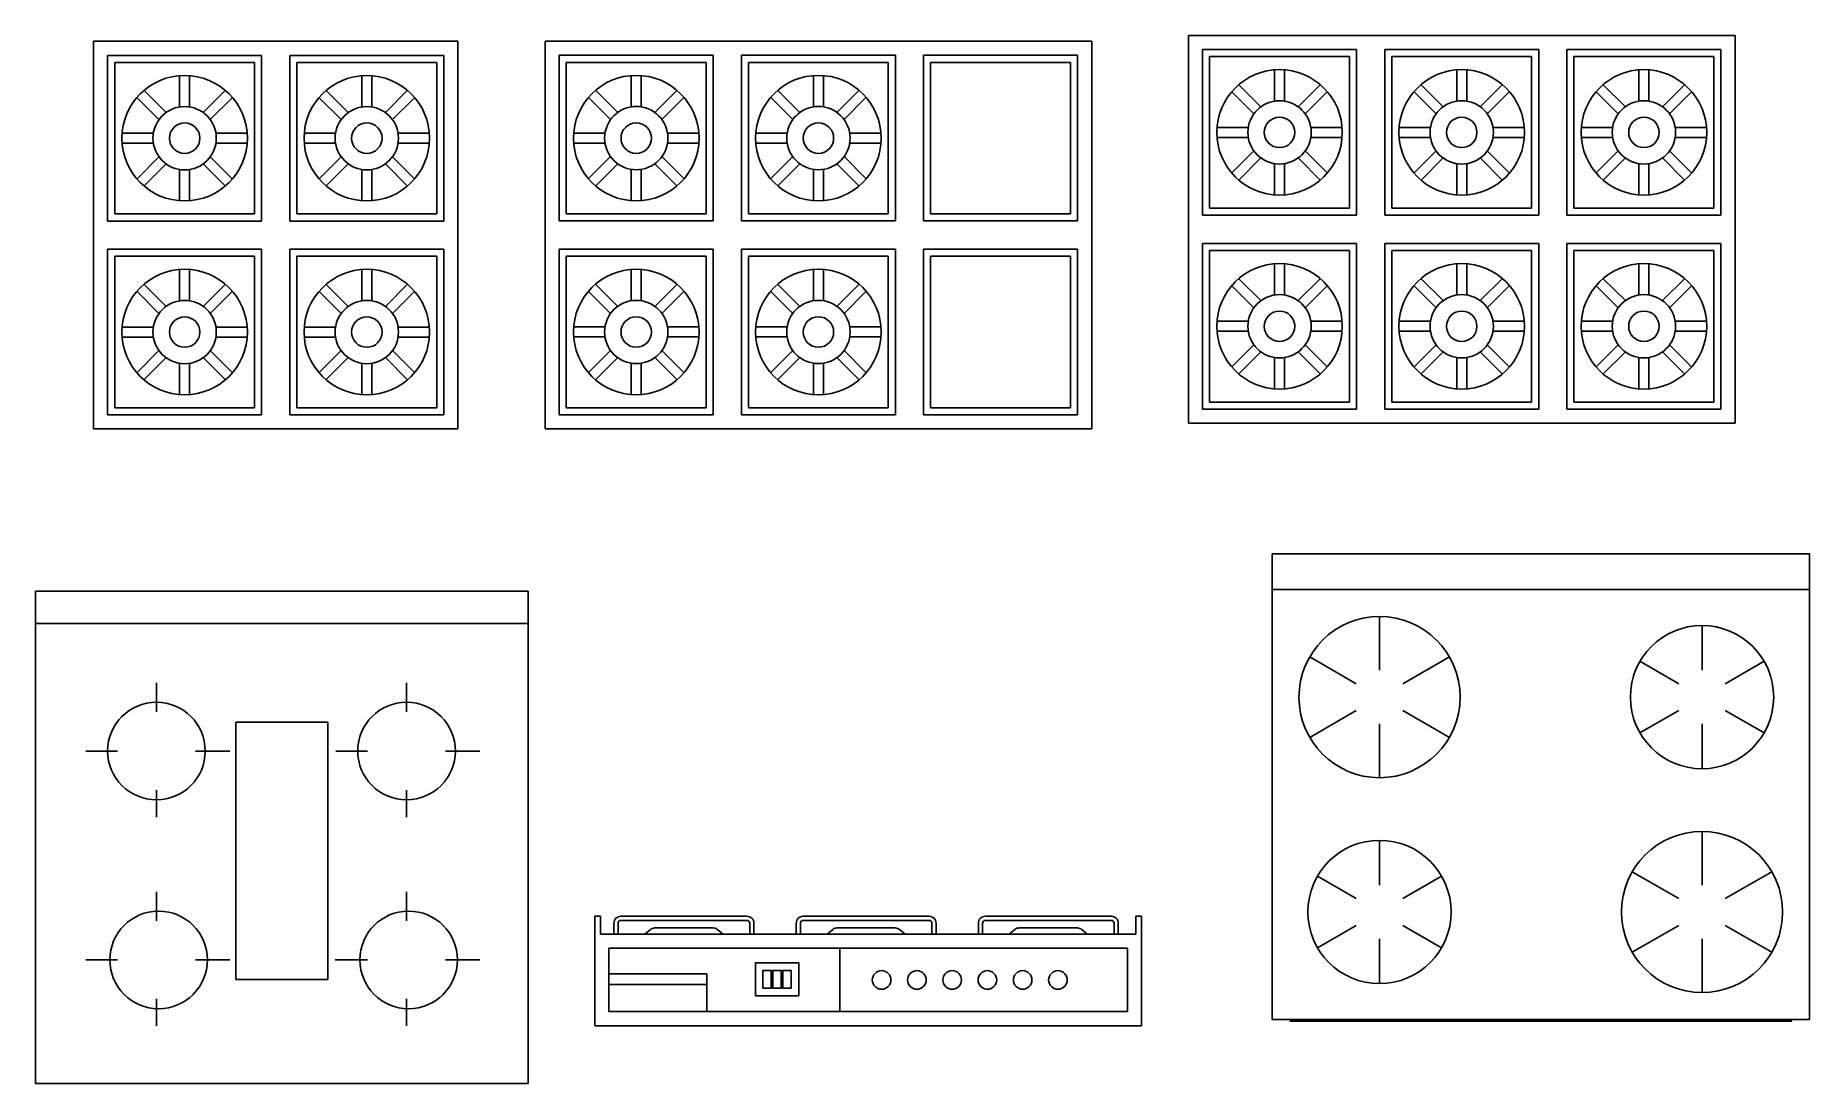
# Model space of a CAD drawing. Header units: millimetres. Extents: x 132.88 to 138.02, y 178.53 to 181.28.
# Drawn here: x 132.882 to 135.398, y 179.728 to 181.214 of the extents above; entities that cross this region are included whole.
import ezdxf

# ---------------------------------------------------------------- set-up
doc = ezdxf.new("R2010")
doc.units = ezdxf.units.MM

msp = doc.modelspace()

# ---------------------------------------------------------------- linework, layer by layer
for p, q in [((133.4813, 181.2062), (132.9647, 181.2062)), ((132.9647, 181.2062), (132.9647, 180.9312)), ((133.4813, 181.2062), (133.4813, 180.6562)), ((133.605, 181.2063), (133.605, 180.9313)), ((134.38, 181.2063), (133.605, 181.2063)), ((134.38, 180.6563), (134.38, 181.2063)), ((134.5171, 181.2144), (134.5171, 180.9394)), ((135.2921, 181.2144), (134.5171, 181.2144)), ((135.2921, 180.6644), (135.2921, 181.2144)), ((133.203, 181.1862), (132.9847, 181.1862)), ((132.9847, 181.1862), (132.9847, 180.9512)), ((133.203, 181.1862), (133.203, 180.9512)), ((133.4613, 181.1862), (133.243, 181.1862)), ((133.243, 181.1862), (133.243, 180.9512)), ((133.4613, 181.1862), (133.4613, 180.9512)), ((133.625, 181.1863), (133.625, 180.9513)), ((133.8433, 181.1863), (133.625, 181.1863)), ((133.8433, 181.1863), (133.8433, 180.9513)), ((133.8833, 181.1863), (133.8833, 180.9513)), ((134.1016, 181.1863), (133.8833, 181.1863)), ((134.1016, 181.1863), (134.1016, 180.9513)), ((134.36, 181.1863), (134.1416, 181.1863)), ((134.1416, 181.1863), (134.1416, 180.9513)), ((134.36, 180.9513), (134.36, 181.1863)), ((134.5371, 181.1944), (134.5371, 180.9594)), ((134.7554, 181.1944), (134.5371, 181.1944)), ((134.5471, 181.1844), (134.5471, 180.9694)), ((134.7454, 181.1844), (134.5471, 181.1844)), ((134.7454, 181.1844), (134.7454, 180.9694)), ((134.7554, 181.1944), (134.7554, 180.9594)), ((134.7954, 181.1944), (134.7954, 180.9594)), ((135.0137, 181.1944), (134.7954, 181.1944)), ((134.8054, 181.1844), (134.8054, 180.9694)), ((135.0037, 181.1844), (134.8054, 181.1844)), ((135.0037, 181.1844), (135.0037, 180.9694)), ((135.0137, 181.1944), (135.0137, 180.9594)), ((135.2721, 181.1944), (135.0537, 181.1944)), ((135.0537, 181.1944), (135.0537, 180.9594)), ((135.0637, 181.1844), (135.0637, 180.9694)), ((135.2621, 181.1844), (135.0637, 181.1844)), ((135.2621, 180.9694), (135.2621, 181.1844)), ((135.2721, 180.9594), (135.2721, 181.1944)), ((133.193, 181.1762), (132.9948, 181.1762)), ((132.9948, 181.1762), (132.9948, 180.9613)), ((133.0868, 181.113), (133.0868, 181.1577)), ((133.101, 181.113), (133.101, 181.1577)), ((133.193, 181.1762), (133.193, 180.9613)), ((133.4513, 181.1762), (133.2531, 181.1762)), ((133.2531, 181.1762), (133.2531, 180.9613)), ((133.3451, 181.113), (133.3451, 181.1577)), ((133.3593, 181.113), (133.3593, 181.1577)), ((133.4513, 181.1762), (133.4513, 180.9613)), ((133.635, 181.1762), (133.635, 180.9613)), ((133.8333, 181.1762), (133.635, 181.1762)), ((133.7271, 181.1131), (133.7271, 181.1578)), ((133.7413, 181.1131), (133.7413, 181.1578)), ((133.8333, 181.1762), (133.8333, 180.9613)), ((133.8933, 181.1762), (133.8933, 180.9613)), ((134.0916, 181.1762), (133.8933, 181.1762)), ((133.9854, 181.1131), (133.9854, 181.1578)), ((133.9996, 181.1131), (133.9996, 181.1578)), ((134.0916, 181.1762), (134.0916, 180.9613)), ((134.1516, 181.1762), (134.1516, 180.9613)), ((134.35, 181.1762), (134.1516, 181.1762)), ((134.35, 180.9613), (134.35, 181.1762)), ((134.6392, 181.1212), (134.6392, 181.1659)), ((134.6534, 181.1212), (134.6534, 181.1659)), ((134.8975, 181.1212), (134.8975, 181.1659)), ((134.9117, 181.1212), (134.9117, 181.1659)), ((135.1558, 181.1212), (135.1558, 181.1659)), ((135.17, 181.1212), (135.17, 181.1659)), ((133.0676, 181.1051), (133.036, 181.1367)), ((133.1202, 181.1051), (133.1518, 181.1367)), ((133.3259, 181.1051), (133.2943, 181.1367)), ((133.3785, 181.1051), (133.4101, 181.1367)), ((133.7079, 181.1051), (133.6763, 181.1367)), ((133.7605, 181.1051), (133.7921, 181.1367)), ((133.9662, 181.1051), (133.9346, 181.1367)), ((134.0188, 181.1051), (134.0504, 181.1367)), ((134.6099, 181.1032), (134.5783, 181.1348)), ((134.62, 181.1133), (134.5883, 181.1449)), ((134.6726, 181.1133), (134.7042, 181.1449)), ((134.6826, 181.1032), (134.7142, 181.1348)), ((134.8682, 181.1032), (134.8366, 181.1348)), ((134.8783, 181.1133), (134.8466, 181.1449)), ((134.9309, 181.1133), (134.9625, 181.1449)), ((134.9409, 181.1032), (134.9725, 181.1348)), ((135.1265, 181.1032), (135.0949, 181.1348)), ((135.1366, 181.1133), (135.1049, 181.1449)), ((135.1892, 181.1133), (135.2208, 181.1449)), ((135.1992, 181.1032), (135.2308, 181.1348)), ((133.0575, 181.095), (133.0259, 181.1266)), ((133.1302, 181.095), (133.1619, 181.1266)), ((133.3158, 181.095), (133.2842, 181.1266)), ((133.3885, 181.095), (133.4202, 181.1266)), ((133.6978, 181.0951), (133.6662, 181.1267)), ((133.7705, 181.0951), (133.8021, 181.1267)), ((133.9561, 181.0951), (133.9245, 181.1267)), ((134.0288, 181.0951), (134.0604, 181.1267)), ((134.602, 181.084), (134.5573, 181.084)), ((134.6906, 181.084), (134.7353, 181.084)), ((134.8603, 181.084), (134.8156, 181.084)), ((134.9489, 181.084), (134.9936, 181.084)), ((135.1186, 181.084), (135.0739, 181.084)), ((135.2072, 181.084), (135.2519, 181.084)), ((133.0496, 181.0758), (133.0049, 181.0758)), ((133.0496, 181.0616), (133.0049, 181.0616)), ((133.1382, 181.0758), (133.1829, 181.0758)), ((133.1382, 181.0616), (133.1829, 181.0616)), ((133.3079, 181.0758), (133.2632, 181.0758)), ((133.3079, 181.0616), (133.2632, 181.0616)), ((133.3965, 181.0758), (133.4412, 181.0758)), ((133.3965, 181.0616), (133.4412, 181.0616)), ((133.6899, 181.0759), (133.6452, 181.0759)), ((133.6899, 181.0617), (133.6452, 181.0617)), ((133.7785, 181.0759), (133.8232, 181.0759)), ((133.7785, 181.0617), (133.8232, 181.0617)), ((133.9482, 181.0759), (133.9035, 181.0759)), ((133.9482, 181.0617), (133.9035, 181.0617)), ((134.0368, 181.0759), (134.0815, 181.0759)), ((134.0368, 181.0617), (134.0815, 181.0617)), ((134.602, 181.0698), (134.5573, 181.0698)), ((134.6906, 181.0698), (134.7353, 181.0698)), ((134.8603, 181.0698), (134.8156, 181.0698)), ((134.9489, 181.0698), (134.9936, 181.0698)), ((135.1186, 181.0698), (135.0739, 181.0698)), ((135.2072, 181.0698), (135.2519, 181.0698)), ((133.0575, 181.0424), (133.0259, 181.0108)), ((133.0676, 181.0324), (133.036, 181.0008)), ((133.1202, 181.0324), (133.1518, 181.0008)), ((133.1302, 181.0424), (133.1619, 181.0108)), ((133.3158, 181.0424), (133.2842, 181.0108)), ((133.3259, 181.0324), (133.2943, 181.0008)), ((133.3785, 181.0324), (133.4101, 181.0008)), ((133.3885, 181.0424), (133.4202, 181.0108)), ((133.6978, 181.0425), (133.6662, 181.0109)), ((133.7079, 181.0324), (133.6763, 181.0008)), ((133.7605, 181.0324), (133.7921, 181.0008)), ((133.7705, 181.0425), (133.8021, 181.0109)), ((133.9561, 181.0425), (133.9245, 181.0109)), ((133.9662, 181.0324), (133.9346, 181.0008)), ((134.0188, 181.0324), (134.0504, 181.0008)), ((134.0288, 181.0425), (134.0604, 181.0109)), ((134.6099, 181.0506), (134.5783, 181.019)), ((134.62, 181.0406), (134.5883, 181.0089)), ((134.6392, 181.0326), (134.6392, 180.9879)), ((134.6534, 181.0326), (134.6534, 180.9879)), ((134.6726, 181.0406), (134.7042, 181.0089)), ((134.6826, 181.0506), (134.7142, 181.019)), ((134.8682, 181.0506), (134.8366, 181.019)), ((134.8783, 181.0406), (134.8466, 181.0089)), ((134.8975, 181.0326), (134.8975, 180.9879)), ((134.9117, 181.0326), (134.9117, 180.9879)), ((134.9309, 181.0406), (134.9625, 181.0089)), ((134.9409, 181.0506), (134.9725, 181.019)), ((135.1265, 181.0506), (135.0949, 181.019)), ((135.1366, 181.0406), (135.1049, 181.0089)), ((135.1558, 181.0326), (135.1558, 180.9879)), ((135.17, 181.0326), (135.17, 180.9879)), ((135.1892, 181.0406), (135.2208, 181.0089)), ((135.1992, 181.0506), (135.2308, 181.019)), ((133.0868, 181.0244), (133.0868, 180.9797)), ((133.101, 181.0244), (133.101, 180.9797)), ((133.3451, 181.0244), (133.3451, 180.9797)), ((133.3593, 181.0244), (133.3593, 180.9797)), ((133.7271, 181.0245), (133.7271, 180.9798)), ((133.7413, 181.0245), (133.7413, 180.9798)), ((133.9854, 181.0245), (133.9854, 180.9798)), ((133.9996, 181.0245), (133.9996, 180.9798)), ((132.9948, 180.9613), (133.193, 180.9613)), ((133.2531, 180.9613), (133.4513, 180.9613)), ((133.635, 180.9613), (133.8333, 180.9613)), ((133.8933, 180.9613), (134.0916, 180.9613)), ((134.1516, 180.9613), (134.35, 180.9613)), ((134.5371, 180.9594), (134.7554, 180.9594)), ((134.5471, 180.9694), (134.7454, 180.9694)), ((134.7954, 180.9594), (135.0137, 180.9594)), ((134.8054, 180.9694), (135.0037, 180.9694)), ((135.0537, 180.9594), (135.2721, 180.9594)), ((135.0637, 180.9694), (135.2621, 180.9694)), ((132.9647, 180.9312), (132.9647, 180.6562)), ((132.9847, 180.9512), (133.203, 180.9512)), ((133.243, 180.9512), (133.4613, 180.9512)), ((133.605, 180.9313), (133.605, 180.6563)), ((133.625, 180.9513), (133.8433, 180.9513)), ((133.8833, 180.9513), (134.1016, 180.9513)), ((134.1416, 180.9513), (134.36, 180.9513)), ((134.5171, 180.9394), (134.5171, 180.6644)), ((132.9847, 180.9112), (133.203, 180.9112)), ((132.9847, 180.9112), (132.9847, 180.6762)), ((133.203, 180.9112), (133.203, 180.6762)), ((133.243, 180.9112), (133.243, 180.6762)), ((133.243, 180.9112), (133.4613, 180.9112)), ((133.4613, 180.9112), (133.4613, 180.6762)), ((133.625, 180.9113), (133.625, 180.6763)), ((133.625, 180.9113), (133.8433, 180.9113)), ((133.8433, 180.9113), (133.8433, 180.6763)), ((133.8833, 180.9113), (134.1016, 180.9113)), ((133.8833, 180.9113), (133.8833, 180.6763)), ((134.1016, 180.9113), (134.1016, 180.6763)), ((134.1416, 180.9113), (134.36, 180.9113)), ((134.1416, 180.9113), (134.1416, 180.6763)), ((134.36, 180.6763), (134.36, 180.9113)), ((134.5371, 180.9194), (134.5371, 180.6844)), ((134.5371, 180.9194), (134.7554, 180.9194)), ((134.5471, 180.9094), (134.5471, 180.6944)), ((134.5471, 180.9094), (134.7454, 180.9094)), ((134.7454, 180.9094), (134.7454, 180.6944)), ((134.7554, 180.9194), (134.7554, 180.6844)), ((134.7954, 180.9194), (135.0137, 180.9194)), ((134.7954, 180.9194), (134.7954, 180.6844)), ((134.8054, 180.9094), (134.8054, 180.6944)), ((134.8054, 180.9094), (135.0037, 180.9094)), ((135.0037, 180.9094), (135.0037, 180.6944)), ((135.0137, 180.9194), (135.0137, 180.6844)), ((135.0537, 180.9194), (135.2721, 180.9194)), ((135.0537, 180.9194), (135.0537, 180.6844)), ((135.0637, 180.9094), (135.0637, 180.6944)), ((135.0637, 180.9094), (135.2621, 180.9094)), ((135.2621, 180.6944), (135.2621, 180.9094)), ((135.2721, 180.6844), (135.2721, 180.9194)), ((132.9948, 180.9012), (133.193, 180.9012)), ((132.9948, 180.9012), (132.9948, 180.6863)), ((133.0868, 180.838), (133.0868, 180.8827)), ((133.101, 180.838), (133.101, 180.8827)), ((133.193, 180.9012), (133.193, 180.6863)), ((133.2531, 180.9012), (133.4513, 180.9012)), ((133.2531, 180.9012), (133.2531, 180.6863)), ((133.3451, 180.838), (133.3451, 180.8827)), ((133.3593, 180.838), (133.3593, 180.8827)), ((133.4513, 180.9012), (133.4513, 180.6863)), ((133.635, 180.9012), (133.635, 180.6863)), ((133.635, 180.9012), (133.8333, 180.9012)), ((133.7271, 180.8381), (133.7271, 180.8828)), ((133.7413, 180.8381), (133.7413, 180.8828)), ((133.8333, 180.9012), (133.8333, 180.6863)), ((133.8933, 180.9012), (133.8933, 180.6863)), ((133.8933, 180.9012), (134.0916, 180.9012)), ((133.9854, 180.8381), (133.9854, 180.8828)), ((133.9996, 180.8381), (133.9996, 180.8828)), ((134.0916, 180.9012), (134.0916, 180.6863)), ((134.1516, 180.9012), (134.1516, 180.6863)), ((134.1516, 180.9012), (134.35, 180.9012)), ((134.35, 180.6863), (134.35, 180.9012)), ((134.6392, 180.8462), (134.6392, 180.8909)), ((134.6534, 180.8462), (134.6534, 180.8909)), ((134.8975, 180.8462), (134.8975, 180.8909)), ((134.9117, 180.8462), (134.9117, 180.8909)), ((135.1558, 180.8462), (135.1558, 180.8909)), ((135.17, 180.8462), (135.17, 180.8909)), ((133.0575, 180.82), (133.0259, 180.8516)), ((133.0676, 180.8301), (133.036, 180.8617)), ((133.1202, 180.8301), (133.1518, 180.8617)), ((133.1302, 180.82), (133.1619, 180.8516)), ((133.3158, 180.82), (133.2842, 180.8516)), ((133.3259, 180.8301), (133.2943, 180.8617)), ((133.3785, 180.8301), (133.4101, 180.8617)), ((133.3885, 180.82), (133.4202, 180.8516)), ((133.6978, 180.8201), (133.6662, 180.8517)), ((133.7079, 180.8301), (133.6763, 180.8617)), ((133.7605, 180.8301), (133.7921, 180.8617)), ((133.7705, 180.8201), (133.8021, 180.8517)), ((133.9561, 180.8201), (133.9245, 180.8517)), ((133.9662, 180.8301), (133.9346, 180.8617)), ((134.0188, 180.8301), (134.0504, 180.8617)), ((134.0288, 180.8201), (134.0604, 180.8517)), ((134.6099, 180.8282), (134.5783, 180.8598)), ((134.62, 180.8383), (134.5883, 180.8699)), ((134.6726, 180.8383), (134.7042, 180.8699)), ((134.6826, 180.8282), (134.7142, 180.8598)), ((134.8682, 180.8282), (134.8366, 180.8598)), ((134.8783, 180.8383), (134.8466, 180.8699)), ((134.9309, 180.8383), (134.9625, 180.8699)), ((134.9409, 180.8282), (134.9725, 180.8598)), ((135.1265, 180.8282), (135.0949, 180.8598)), ((135.1366, 180.8383), (135.1049, 180.8699)), ((135.1892, 180.8383), (135.2208, 180.8699)), ((135.1992, 180.8282), (135.2308, 180.8598)), ((133.6899, 180.8009), (133.6452, 180.8009)), ((133.7785, 180.8009), (133.8232, 180.8009)), ((133.9482, 180.8009), (133.9035, 180.8009)), ((134.0368, 180.8009), (134.0815, 180.8009)), ((134.602, 180.809), (134.5573, 180.809)), ((134.6906, 180.809), (134.7353, 180.809)), ((134.8603, 180.809), (134.8156, 180.809)), ((134.9489, 180.809), (134.9936, 180.809)), ((135.1186, 180.809), (135.0739, 180.809)), ((135.2072, 180.809), (135.2519, 180.809)), ((133.0496, 180.8008), (133.0049, 180.8008)), ((133.0496, 180.7866), (133.0049, 180.7866)), ((133.1382, 180.8008), (133.1829, 180.8008)), ((133.1382, 180.7866), (133.1829, 180.7866)), ((133.3079, 180.8008), (133.2632, 180.8008)), ((133.3079, 180.7866), (133.2632, 180.7866)), ((133.3965, 180.8008), (133.4412, 180.8008)), ((133.3965, 180.7866), (133.4412, 180.7866)), ((133.6899, 180.7867), (133.6452, 180.7867)), ((133.7785, 180.7867), (133.8232, 180.7867)), ((133.9482, 180.7867), (133.9035, 180.7867)), ((134.0368, 180.7867), (134.0815, 180.7867)), ((134.602, 180.7948), (134.5573, 180.7948)), ((134.6906, 180.7948), (134.7353, 180.7948)), ((134.8603, 180.7948), (134.8156, 180.7948)), ((134.9489, 180.7948), (134.9936, 180.7948)), ((135.1186, 180.7948), (135.0739, 180.7948)), ((135.2072, 180.7948), (135.2519, 180.7948)), ((133.0575, 180.7674), (133.0259, 180.7358)), ((133.0676, 180.7574), (133.036, 180.7258)), ((133.1202, 180.7574), (133.1518, 180.7258)), ((133.1302, 180.7674), (133.1619, 180.7358)), ((133.3158, 180.7674), (133.2842, 180.7358)), ((133.3259, 180.7574), (133.2943, 180.7258)), ((133.3785, 180.7574), (133.4101, 180.7258)), ((133.3885, 180.7674), (133.4202, 180.7358)), ((133.6978, 180.7675), (133.6662, 180.7359)), ((133.7079, 180.7574), (133.6763, 180.7258)), ((133.7605, 180.7574), (133.7921, 180.7258)), ((133.7705, 180.7675), (133.8021, 180.7359)), ((133.9561, 180.7675), (133.9245, 180.7359)), ((133.9662, 180.7574), (133.9346, 180.7258)), ((134.0188, 180.7574), (134.0504, 180.7258)), ((134.0288, 180.7675), (134.0604, 180.7359)), ((134.6099, 180.7756), (134.5783, 180.744)), ((134.62, 180.7656), (134.5883, 180.7339)), ((134.6392, 180.7576), (134.6392, 180.7129)), ((134.6534, 180.7576), (134.6534, 180.7129)), ((134.6726, 180.7656), (134.7042, 180.7339)), ((134.6826, 180.7756), (134.7142, 180.744)), ((134.8682, 180.7756), (134.8366, 180.744)), ((134.8783, 180.7656), (134.8466, 180.7339)), ((134.8975, 180.7576), (134.8975, 180.7129)), ((134.9117, 180.7576), (134.9117, 180.7129)), ((134.9309, 180.7656), (134.9625, 180.7339)), ((134.9409, 180.7756), (134.9725, 180.744)), ((135.1265, 180.7756), (135.0949, 180.744)), ((135.1366, 180.7656), (135.1049, 180.7339)), ((135.1558, 180.7576), (135.1558, 180.7129)), ((135.17, 180.7576), (135.17, 180.7129)), ((135.1892, 180.7656), (135.2208, 180.7339)), ((135.1992, 180.7756), (135.2308, 180.744)), ((133.0868, 180.7494), (133.0868, 180.7047)), ((133.101, 180.7494), (133.101, 180.7047)), ((133.3451, 180.7494), (133.3451, 180.7047)), ((133.3593, 180.7494), (133.3593, 180.7047)), ((133.7271, 180.7495), (133.7271, 180.7048)), ((133.7413, 180.7495), (133.7413, 180.7048)), ((133.9854, 180.7495), (133.9854, 180.7048)), ((133.9996, 180.7495), (133.9996, 180.7048)), ((132.9847, 180.6762), (133.203, 180.6762)), ((132.9948, 180.6863), (133.193, 180.6863)), ((133.243, 180.6762), (133.4613, 180.6762)), ((133.2531, 180.6863), (133.4513, 180.6863)), ((133.625, 180.6763), (133.8433, 180.6763)), ((133.635, 180.6863), (133.8333, 180.6863)), ((133.8833, 180.6763), (134.1016, 180.6763)), ((133.8933, 180.6863), (134.0916, 180.6863)), ((134.1416, 180.6763), (134.36, 180.6763)), ((134.1516, 180.6863), (134.35, 180.6863)), ((134.5371, 180.6844), (134.7554, 180.6844)), ((134.5471, 180.6944), (134.7454, 180.6944)), ((134.7954, 180.6844), (135.0137, 180.6844)), ((134.8054, 180.6944), (135.0037, 180.6944)), ((135.0537, 180.6844), (135.2721, 180.6844)), ((135.0637, 180.6944), (135.2621, 180.6944)), ((132.9647, 180.6562), (133.4813, 180.6562)), ((133.605, 180.6563), (134.38, 180.6563)), ((134.5171, 180.6644), (135.2921, 180.6644)), ((133.5809, 180.4263), (132.8824, 180.4263)), ((132.8824, 180.4263), (132.8824, 179.7277)), ((133.5809, 179.7277), (133.5809, 180.4263)), ((133.5809, 180.3802), (132.8824, 180.3802)), ((134.7881, 180.314, 0.8915), (134.7881, 180.3902, 0.8915)), ((135.2453, 180.314, 0.8915), (135.2453, 180.3775, 0.8915)), ((134.7551, 180.2949, 0.8915), (134.6891, 180.333, 0.8915)), ((134.8211, 180.2949, 0.8915), (134.8871, 180.333, 0.8915)), ((135.2123, 180.2949, 0.8915), (135.1573, 180.3267, 0.8915)), ((135.2783, 180.2949, 0.8915), (135.3333, 180.3267, 0.8915)), ((133.0539, 180.296), (133.0539, 180.2548)), ((133.4085, 180.296), (133.4085, 180.2548)), ((134.7551, 180.2568, 0.8915), (134.6891, 180.2187, 0.8915)), ((134.8211, 180.2568, 0.8915), (134.8871, 180.2187, 0.8915)), ((135.2123, 180.2568, 0.8915), (135.1573, 180.2251, 0.8915)), ((135.2783, 180.2568, 0.8915), (135.3333, 180.2251, 0.8915)), ((133.1667, 180.2404), (133.1667, 179.8752)), ((133.1667, 180.2404), (133.2967, 180.2404)), ((133.2967, 180.2404), (133.2967, 179.8752)), ((134.7881, 180.2378, 0.8915), (134.7881, 180.1616, 0.8915)), ((135.2453, 180.2378, 0.8915), (135.2453, 180.1743, 0.8915)), ((132.9986, 180.1994), (132.9537, 180.1994)), ((133.1579, 180.1994), (133.1093, 180.1994)), ((133.3532, 180.1994), (133.3082, 180.1994)), ((133.5124, 180.1994), (133.4638, 180.1994)), ((133.0539, 180.1441), (133.0539, 180.1057)), ((133.4085, 180.1441), (133.4085, 180.1057)), ((134.7881, 180.0092, 0.8915), (134.7881, 180.0727, 0.8915)), ((135.2453, 180.0092, 0.8915), (135.2453, 180.0854, 0.8915)), ((134.7551, 179.9901, 0.8915), (134.7001, 180.0219, 0.8915)), ((134.8211, 179.9901, 0.8915), (134.8761, 180.0219, 0.8915)), ((135.2123, 179.9901, 0.8915), (135.1463, 180.0282, 0.8915)), ((135.2783, 179.9901, 0.8915), (135.3443, 180.0282, 0.8915)), ((133.0539, 179.9997), (133.0539, 179.9584)), ((133.4085, 179.9997), (133.4085, 179.9584)), ((133.6755, 179.9651), (133.6755, 179.8097)), ((133.6755, 179.9651), (133.6833, 179.9651)), ((133.6833, 179.9397), (133.6833, 179.9651)), ((134.4426, 179.9397), (134.4426, 179.9651)), ((134.4426, 179.9651), (134.4505, 179.9651)), ((134.4505, 179.8097), (134.4505, 179.9651)), ((134.7551, 179.952, 0.8915), (134.7001, 179.9203, 0.8915)), ((134.8211, 179.952, 0.8915), (134.8761, 179.9203, 0.8915)), ((135.2123, 179.952, 0.8915), (135.1463, 179.9139, 0.8915)), ((135.2783, 179.952, 0.8915), (135.3443, 179.9139, 0.8915)), ((133.6833, 179.9397), (134.4426, 179.9397)), ((134.7881, 179.933, 0.8915), (134.7881, 179.8695, 0.8915)), ((135.2453, 179.933, 0.8915), (135.2453, 179.8568, 0.8915)), ((132.9986, 179.9031), (132.9537, 179.9031)), ((133.1579, 179.9031), (133.1093, 179.9031)), ((133.3532, 179.9031), (133.3073, 179.9031)), ((133.5124, 179.9031), (133.4638, 179.9031)), ((133.6955, 179.9197), (134.4305, 179.9197)), ((133.6955, 179.8297), (133.6955, 179.9197)), ((134.0228, 179.9197), (134.0228, 179.8297)), ((134.4305, 179.8297), (134.4305, 179.9197)), ((133.1667, 179.8752), (133.2967, 179.8752)), ((133.6955, 179.8835), (133.8342, 179.8835)), ((133.8342, 179.8835), (133.8342, 179.8297)), ((133.0539, 179.8478), (133.0539, 179.8094)), ((133.4085, 179.8478), (133.4085, 179.8094)), ((133.6955, 179.8682), (133.8342, 179.8682)), ((133.6955, 179.8297), (134.4305, 179.8297)), ((133.6755, 179.8097), (134.4505, 179.8097)), ((132.8824, 179.7277), (133.5809, 179.7277))]:
    msp.add_line(p, q)
for points in [[(134.6357, 180.4791), (134.6357, 179.8187), (135.3977, 179.8187), (135.3977, 180.4791)], [(133.9031, 179.8522), (133.9646, 179.8522), (133.9646, 179.899), (133.9031, 179.899)], [(133.9139, 179.8629), (133.9256, 179.8629), (133.9256, 179.8882), (133.9139, 179.8882)], [(133.928, 179.8629), (133.9397, 179.8629), (133.9397, 179.8882), (133.928, 179.8882)], [(133.9421, 179.8629), (133.9538, 179.8629), (133.9538, 179.8882), (133.9421, 179.8882)]]:
    msp.add_lwpolyline(points, close=True)
at = {"elevation": 0.889}
msp.add_lwpolyline([(134.6357, 180.4791), (134.6357, 180.4283), (135.3977, 180.4283), (135.3977, 180.4791)], close=True, dxfattribs=at)
for points in [[(133.7026, 179.9397), (133.7026, 179.9553, -0.414214), (133.7124, 179.9651), (133.8912, 179.9651, -0.414214), (133.901, 179.9553), (133.901, 179.9397)], [(133.7085, 179.9397), (133.7085, 179.9553, -0.414214), (133.7124, 179.9592), (133.8912, 179.9592, -0.414214), (133.8951, 179.9553), (133.8951, 179.9397)], [(133.7465, 179.9397), (133.7544, 179.9462, -0.174636), (133.7606, 179.9485), (133.8018, 179.9485, -0.346836)], [(133.8571, 179.9397), (133.8492, 179.9462, 0.174636), (133.8429, 179.9485), (133.8018, 179.9485, 0.346836)], [(133.961, 179.9397), (133.961, 179.9553, -0.414214), (133.9708, 179.9651), (134.1495, 179.9651, -0.414214), (134.1593, 179.9553), (134.1593, 179.9397)], [(133.9669, 179.9397), (133.9669, 179.9553, -0.414214), (133.9708, 179.9592), (134.1495, 179.9592, -0.414214), (134.1534, 179.9553), (134.1534, 179.9397)], [(134.0048, 179.9397), (134.0127, 179.9462, -0.174636), (134.019, 179.9485), (134.0601, 179.9485, -0.346836)], [(134.1154, 179.9397), (134.1075, 179.9462, 0.174636), (134.1013, 179.9485), (134.0601, 179.9485, 0.346836)], [(134.2193, 179.9397), (134.2193, 179.9553, -0.414214), (134.2291, 179.9651), (134.4078, 179.9651, -0.414214), (134.4176, 179.9553), (134.4176, 179.9397)], [(134.2252, 179.9397), (134.2252, 179.9553, -0.414214), (134.2291, 179.9592), (134.4078, 179.9592, -0.414214), (134.4117, 179.9553), (134.4117, 179.9397)], [(134.2631, 179.9397), (134.271, 179.9462, -0.174636), (134.2773, 179.9485), (134.3184, 179.9485, -0.346836)], [(134.3737, 179.9397), (134.3658, 179.9462, 0.174636), (134.3596, 179.9485), (134.3184, 179.9485, 0.346836)]]:
    msp.add_lwpolyline(points, format="xyb")
at = {"extrusion": (-1.22461e-16, -1, 0), "const_width": 0.0254, "elevation": -179.8161}
for points in [[(134.6992, 0.2667), (135.3342, 0.2667)], [(134.6992, 0.7874), (135.3342, 0.7874)]]:
    msp.add_lwpolyline(points, dxfattribs=at)
for centre, radius in [((133.0939, 181.0687), 0.089), ((133.3522, 181.0687), 0.089), ((133.7342, 181.0688), 0.089), ((133.9925, 181.0688), 0.089), ((134.6463, 181.0769), 0.089), ((134.9046, 181.0769), 0.089), ((135.1629, 181.0769), 0.089), ((133.0939, 181.0687), 0.0449), ((133.3522, 181.0687), 0.0449), ((133.7342, 181.0688), 0.0449), ((133.9925, 181.0688), 0.0449), ((134.6463, 181.0769), 0.0449), ((134.9046, 181.0769), 0.0449), ((135.1629, 181.0769), 0.0449), ((133.0939, 181.0687), 0.0216), ((133.3522, 181.0687), 0.0216), ((133.7342, 181.0688), 0.0216), ((133.9925, 181.0688), 0.0216), ((134.6463, 181.0769), 0.0216), ((134.9046, 181.0769), 0.0216), ((135.1629, 181.0769), 0.0216), ((133.0939, 180.7937), 0.089), ((133.3522, 180.7937), 0.089), ((133.7342, 180.7938), 0.089), ((133.9925, 180.7938), 0.089), ((134.6463, 180.8019), 0.089), ((134.9046, 180.8019), 0.089), ((135.1629, 180.8019), 0.089), ((133.0939, 180.7937), 0.0449), ((133.3522, 180.7937), 0.0449), ((133.7342, 180.7938), 0.0449), ((133.9925, 180.7938), 0.0449), ((134.6463, 180.8019), 0.0449), ((134.9046, 180.8019), 0.0449), ((135.1629, 180.8019), 0.0449), ((133.0939, 180.7937), 0.0216), ((133.3522, 180.7937), 0.0216), ((133.7342, 180.7938), 0.0216), ((133.9925, 180.7938), 0.0216), ((134.6463, 180.8019), 0.0216), ((134.9046, 180.8019), 0.0216), ((135.1629, 180.8019), 0.0216), ((134.7881, 180.2759, 0.8915), 0.1143), ((135.2453, 180.2759, 0.8915), 0.1016), ((133.0539, 180.1994), 0.0692), ((133.4085, 180.1994), 0.0692), ((134.7881, 179.9711, 0.8915), 0.1016), ((135.2453, 179.9711, 0.8915), 0.1143), ((133.057, 179.9031), 0.0692), ((133.4115, 179.9031), 0.0692), ((134.0821, 179.8747), 0.0132), ((134.1321, 179.8747), 0.0132), ((134.1821, 179.8747), 0.0132), ((134.2321, 179.8747), 0.0132), ((134.2821, 179.8747), 0.0132), ((134.3321, 179.8747), 0.0132)]:
    msp.add_circle(centre, radius)
at = {"extrusion": (-1.22461e-16, -1, 0)}
for centre in [(134.7246, 0.8509, -179.8161), (134.8516, 0.8509, -179.8161), (135.0167, 0.8509, -179.8161), (135.1818, 0.8509, -179.8161), (135.3088, 0.8509, -179.8161)]:
    msp.add_circle(centre, 0.0254, dxfattribs=at)
for points in [[(134.6357, 180.4791, 1.143), (134.6357, 180.4283, 1.143), (135.3977, 180.4283, 1.143), (135.3977, 180.4791, 1.143)], [(134.6357, 179.8187, 0.889), (134.6357, 180.4283, 0.889), (135.3977, 180.4283, 0.889), (135.3977, 179.8187, 0.889)], [(134.6611, 179.8161, 0.8128), (134.6611, 179.8161, 0.3556), (135.3723, 179.8161, 0.3556), (135.3723, 179.8161, 0.8128)], [(134.6611, 179.8161, 0.2921), (134.6611, 179.8161, 0.0381), (135.3723, 179.8161, 0.0381), (135.3723, 179.8161, 0.2921)]]:
    msp.add_3dface(points)

doc.saveas('drawing.dxf')
